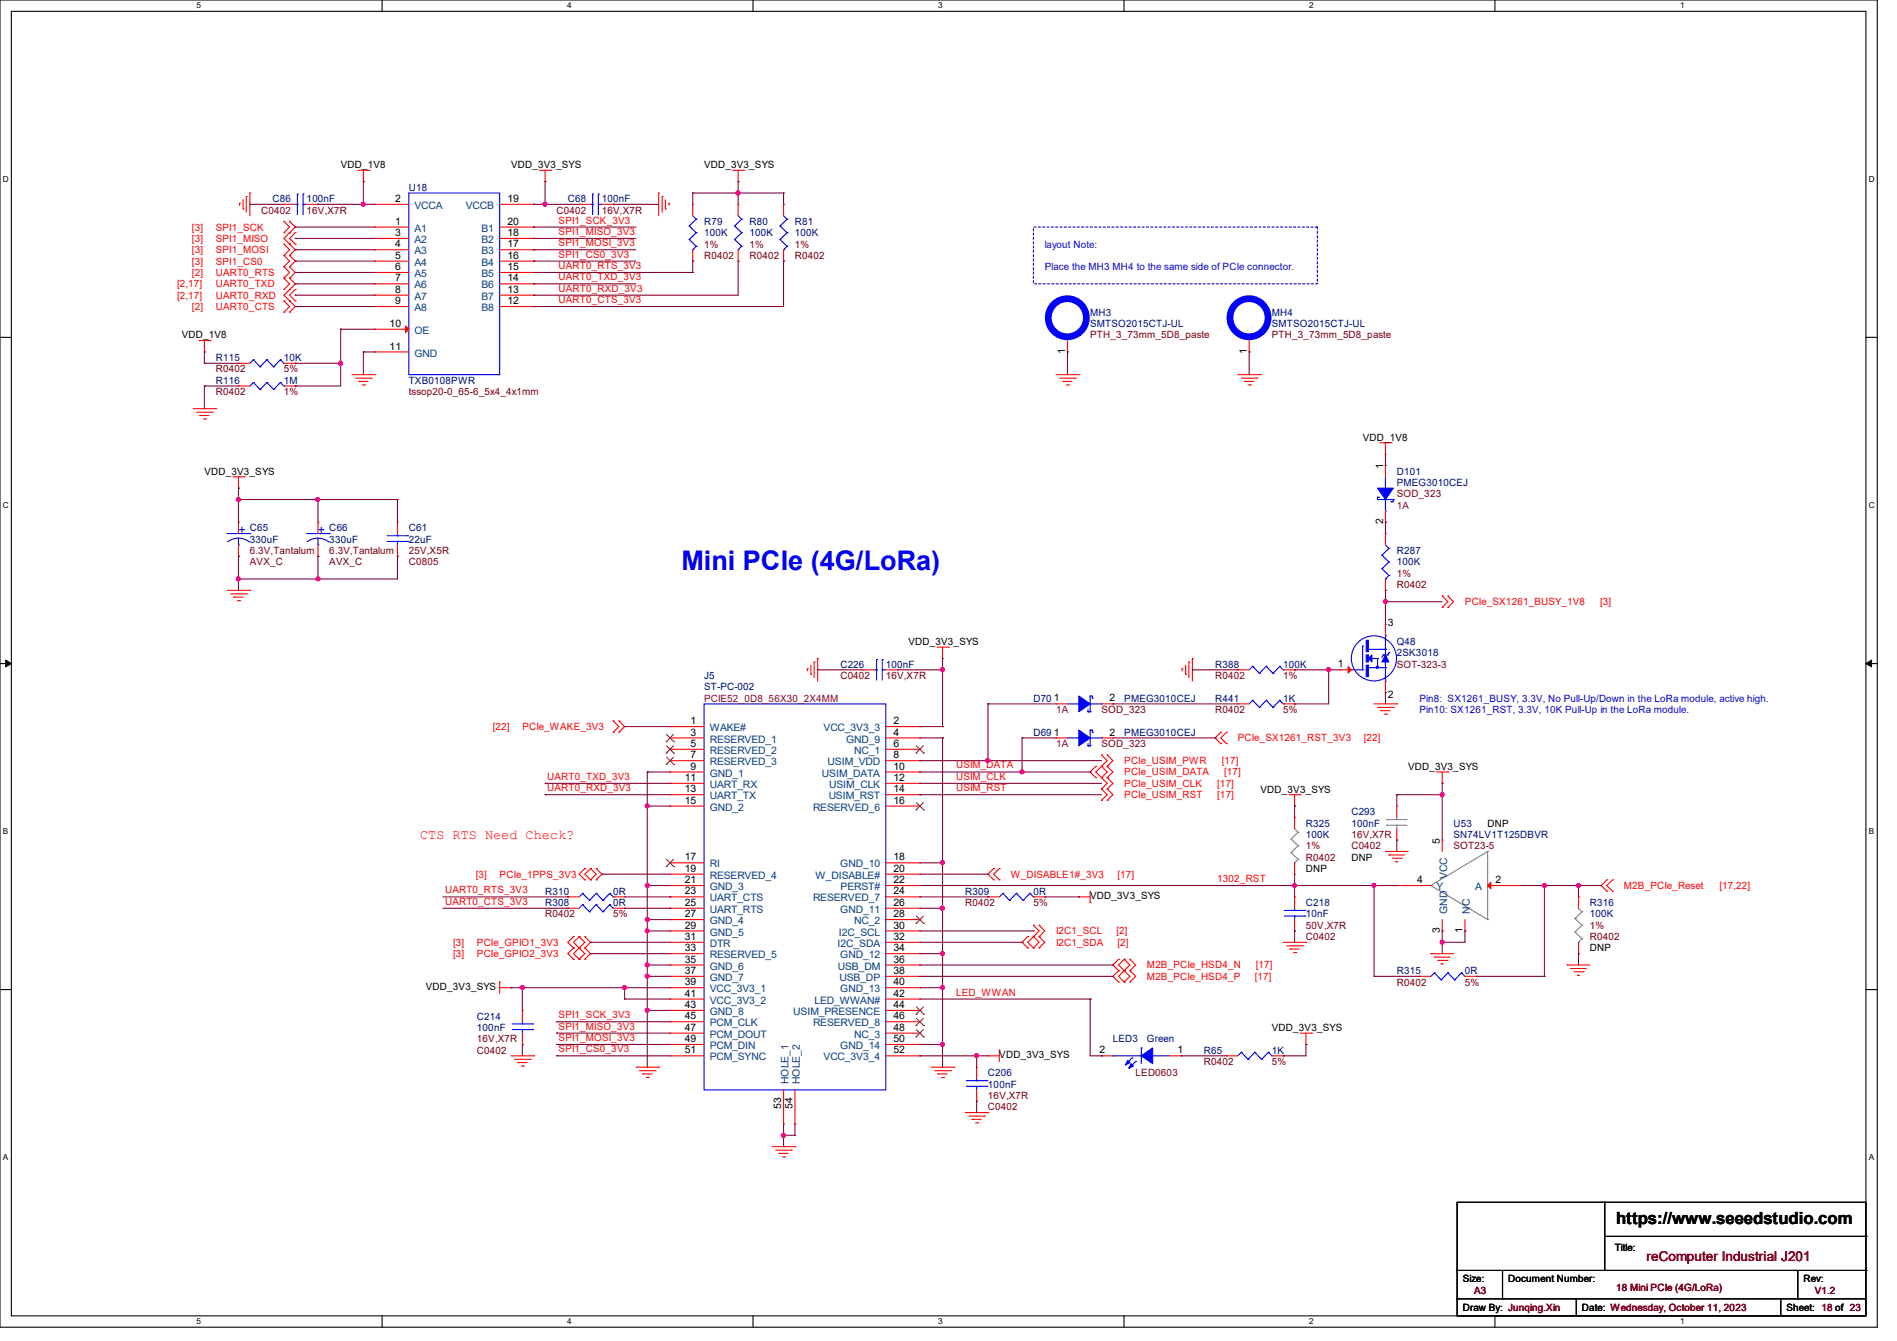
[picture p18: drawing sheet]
<svg xmlns="http://www.w3.org/2000/svg" width="297mm" height="210mm" viewBox="0 0 297 210" stroke-linecap="round" stroke-linejoin="round" font-family="sans-serif">
<defs><g id="words">
<text font-size="4.2" fill="#00f" x="106.7" y="89.3">Mini PCIe (4G/LoRa)</text>
<text font-size="2.6" x="253" y="191.8">https://www.seeedstudio.com</text>
<text font-size="2.1" fill="#f00" x="65.8" y="131.4">CTS RTS Need Check?</text>
<text font-size="2.1" fill="#800000" x="257.8" y="197.5">reComputer Industrial J201</text>
<g font-size="1.9" fill="#00f">
<text x="37.3" y="83.6">+</text>
<text x="49.8" y="83.6">+</text>
</g>
<g font-size="1.6">
<text x="53.3" y="26.3">VDD_1V8</text>
<text x="80" y="26.3">VDD_3V3_SYS</text>
<text x="110.2" y="26.3">VDD_3V3_SYS</text>
<text x="61.9" y="35.2">1</text>
<text x="61.9" y="31.6">2</text>
<text x="79.5" y="35.2">20</text>
<text x="79.5" y="31.6">19</text>
<text x="61.9" y="37">3</text>
<text x="61.9" y="38.7">4</text>
<text x="61.9" y="40.5">5</text>
<text x="79.5" y="37">18</text>
<text x="79.5" y="38.7">17</text>
<text x="79.5" y="40.5">16</text>
<text x="61.9" y="45.8">8</text>
<text x="61.9" y="42.3">6</text>
<text x="61.9" y="47.6">9</text>
<text x="61.9" y="44.1">7</text>
<text x="79.5" y="42.3">15</text>
<text x="79.5" y="44.1">14</text>
<text x="79.5" y="45.8">13</text>
<text x="79.5" y="47.6">12</text>
<text x="28.4" y="53">VDD_1V8</text>
<text x="61" y="51.2">10</text>
<text x="61" y="54.7">11</text>
<text x="166.8" y="55.5" transform="rotate(-90 166.8 55.5)">1</text>
<text x="195.2" y="55.5" transform="rotate(-90 195.2 55.5)">1</text>
<text x="213.4" y="69">VDD_1V8</text>
<text x="32" y="74.3">VDD_3V3_SYS</text>
<text x="216.5" y="73.4" transform="rotate(-90 216.5 73.4)">1</text>
<text x="216.5" y="82.1" transform="rotate(-90 216.5 82.1)">2</text>
<text x="142.2" y="101">VDD_3V3_SYS</text>
<text x="217.3" y="98">3</text>
<text x="209.5" y="104.5">1</text>
<text x="108.1" y="113.4">1</text>
<text x="139.9" y="113.4">2</text>
<text x="165" y="109.9">1</text>
<text x="173.7" y="109.9">2</text>
<text x="217.3" y="109.3">2</text>
<text x="108.1" y="115.2">3</text>
<text x="108.1" y="117">5</text>
<text x="108.1" y="118.7">7</text>
<text x="139.9" y="115.2">4</text>
<text x="139.9" y="117">6</text>
<text x="139.9" y="118.7">8</text>
<text x="165" y="115.2">1</text>
<text x="173.7" y="115.2">2</text>
<text x="107.2" y="122.3">11</text>
<text x="107.2" y="124.1">13</text>
<text x="107.2" y="125.9">15</text>
<text x="108.1" y="120.5">9</text>
<text x="139.9" y="120.5">10</text>
<text x="139.9" y="122.3">12</text>
<text x="139.9" y="124.1">14</text>
<text x="139.9" y="125.9">16</text>
<text x="197.4" y="124.1">VDD_3V3_SYS</text>
<text x="220.5" y="120.6">VDD_3V3_SYS</text>
<text x="232.9" y="129.5">DNP</text>
<text x="107.2" y="134.7">17</text>
<text x="107.2" y="136.5">19</text>
<text x="139.9" y="134.7">18</text>
<text x="139.9" y="136.5">20</text>
<text x="204.5" y="136.6">DNP</text>
<text x="211.6" y="134.8">DNP</text>
<text x="225.4" y="132.1" transform="rotate(-90 225.4 132.1)">5</text>
<text x="107.2" y="138.3">21</text>
<text x="107.2" y="140.1">23</text>
<text x="107.2" y="141.9">25</text>
<text x="107.2" y="143.6">27</text>
<text x="139.9" y="138.3">22</text>
<text x="139.9" y="140.1">24</text>
<text x="139.9" y="141.9">26</text>
<text x="139.9" y="143.6">28</text>
<text x="170.7" y="140.8">VDD_3V3_SYS</text>
<text x="221.9" y="138.3">4</text>
<text x="234.1" y="138.3">2</text>
<text x="107.2" y="145.4">29</text>
<text x="107.2" y="147.2">31</text>
<text x="107.2" y="149">33</text>
<text x="139.9" y="145.4">30</text>
<text x="139.9" y="147.2">32</text>
<text x="139.9" y="149">34</text>
<text x="225.4" y="146.1" transform="rotate(-90 225.4 146.1)">3</text>
<text x="229" y="146.1" transform="rotate(-90 229 146.1)">1</text>
<text x="248.9" y="149">DNP</text>
<text x="66.7" y="155.1">VDD_3V3_SYS</text>
<text x="107.2" y="150.8">35</text>
<text x="107.2" y="152.5">37</text>
<text x="107.2" y="154.3">39</text>
<text x="139.9" y="150.8">36</text>
<text x="139.9" y="152.5">38</text>
<text x="139.9" y="154.3">40</text>
<text x="107.2" y="156.1">41</text>
<text x="107.2" y="157.9">43</text>
<text x="107.2" y="159.6">45</text>
<text x="107.2" y="161.4">47</text>
<text x="139.9" y="156.1">42</text>
<text x="139.9" y="157.9">44</text>
<text x="139.9" y="159.6">46</text>
<text x="139.9" y="161.4">48</text>
<text x="199.1" y="161.5">VDD_3V3_SYS</text>
<text x="107.2" y="163.2">49</text>
<text x="107.2" y="165">51</text>
<text x="139.9" y="163.2">50</text>
<text x="139.9" y="165">52</text>
<text x="156.5" y="165.7">VDD_3V3_SYS</text>
<text x="172.1" y="165">2</text>
<text x="184.4" y="165">1</text>
<text x="122.3" y="173.7" transform="rotate(-90 122.3 173.7)">53</text>
<text x="124.1" y="173.7" transform="rotate(-90 124.1 173.7)">54</text>
<text x="252.8" y="196">Title:</text>
<text x="229" y="200.7">Size:</text>
<text x="236.1" y="200.7">Document Number:</text>
<text x="282.4" y="200.7">Rev:</text>
<text x="229" y="205.4">Draw By: Junqing.Xin</text>
<text x="247.7" y="205.4">Date: Wednesday, October 11, 2023</text>
<text x="279.7" y="205.4">Sheet: 18 of 23</text>
</g>
<g font-size="1.6" fill="#000080">
<text x="64" y="29.9">U18</text>
<text x="42.7" y="31.7">C86</text>
<text x="48" y="31.7">100nF</text>
<text x="88.9" y="31.7">C68</text>
<text x="94.2" y="31.7">100nF</text>
<text x="110.2" y="35.2">R79</text>
<text x="117.3" y="35.2">R80</text>
<text x="124.5" y="35.2">R81</text>
<text x="110.2" y="37">100K</text>
<text x="117.3" y="37">100K</text>
<text x="124.5" y="37">100K</text>
<text x="170.7" y="49.4">MH3</text>
<text x="170.7" y="51.2">SMTSO2015CTJ-UL</text>
<text x="199.1" y="49.4">MH4</text>
<text x="199.1" y="51.2">SMTSO2015CTJ-UL</text>
<text x="33.8" y="56.6">R115</text>
<text x="44.4" y="56.6">10K</text>
<text x="33.8" y="60.1">R116</text>
<text x="44.4" y="60.1">1M</text>
<text x="64" y="60.1">TXB0108PWR</text>
<text x="218.7" y="74.3">D101</text>
<text x="218.7" y="76.1">PMEG3010CEJ</text>
<text x="39.1" y="83.2">C65</text>
<text x="51.6" y="83.2">C66</text>
<text x="64" y="83.2">C61</text>
<text x="39.1" y="85">330uF</text>
<text x="51.6" y="85">330uF</text>
<text x="64" y="85">22uF</text>
<text x="218.7" y="86.8">R287</text>
<text x="218.7" y="88.6">100K</text>
<text x="218.7" y="101">Q48</text>
<text x="110.2" y="106.3">J5</text>
<text x="131.6" y="104.6">C226</text>
<text x="138.7" y="104.6">100nF</text>
<text x="190.2" y="104.6">R388</text>
<text x="200.9" y="104.6">100K</text>
<text x="218.7" y="102.8">2SK3018</text>
<text x="110.2" y="108.1">ST-PC-002</text>
<text x="161.8" y="109.9">D70</text>
<text x="176" y="109.9">PMEG3010CEJ</text>
<text x="190.2" y="109.9">R441</text>
<text x="200.9" y="109.9">1K</text>
<text x="161.8" y="115.2">D69</text>
<text x="176" y="115.2">PMEG3010CEJ</text>
<text x="204.5" y="129.5">R325</text>
<text x="204.5" y="131.2">100K</text>
<text x="211.6" y="127.7">C293</text>
<text x="211.6" y="129.5">100nF</text>
<text x="227.6" y="129.5">U53</text>
<text x="227.6" y="131.2">SN74LV1T125DBVR</text>
<text x="85.3" y="140.1">R310</text>
<text x="85.3" y="141.9">R308</text>
<text x="96" y="140.1">0R</text>
<text x="96" y="141.9">0R</text>
<text x="151.1" y="140.1">R309</text>
<text x="161.8" y="140.1">0R</text>
<text x="204.5" y="141.9">C218</text>
<text x="204.5" y="143.7">10nF</text>
<text x="248.9" y="141.9">R316</text>
<text x="248.9" y="143.7">100K</text>
<text x="218.7" y="152.6">R315</text>
<text x="229.4" y="152.6">0R</text>
<text x="74.7" y="159.7">C214</text>
<text x="74.7" y="161.5">100nF</text>
<text x="174.2" y="163.2">LED3</text>
<text x="179.6" y="163.2">Green</text>
<text x="188.5" y="165">R65</text>
<text x="199.1" y="165">1K</text>
<text x="154.7" y="168.6">C206</text>
<text x="154.7" y="170.3">100nF</text>
</g>
<g font-size="1.6" fill="#800000">
<text x="40.9" y="33.4">C0402</text>
<text x="48" y="33.4">16V,X7R</text>
<text x="87.1" y="33.4">C0402</text>
<text x="94.2" y="33.4">16V,X7R</text>
<text x="110.2" y="38.8">1%</text>
<text x="110.2" y="40.6">R0402</text>
<text x="117.3" y="38.8">1%</text>
<text x="117.3" y="40.6">R0402</text>
<text x="124.5" y="38.8">1%</text>
<text x="124.5" y="40.6">R0402</text>
<text x="170.7" y="53">PTH_3_73mm_5D8_paste</text>
<text x="199.1" y="53">PTH_3_73mm_5D8_paste</text>
<text x="33.8" y="58.3">R0402</text>
<text x="44.4" y="58.3">5%</text>
<text x="33.8" y="61.9">R0402</text>
<text x="44.4" y="61.9">1%</text>
<text x="64" y="61.9">tssop20-0_65-6_5x4_4x1mm</text>
<text x="218.7" y="77.9">SOD_323</text>
<text x="39.1" y="88.6">AVX_C</text>
<text x="39.1" y="86.8">6.3V,Tantalum</text>
<text x="51.6" y="88.6">AVX_C</text>
<text x="51.6" y="86.8">6.3V,Tantalum</text>
<text x="64" y="88.6">C0805</text>
<text x="64" y="86.8">25V,X5R</text>
<text x="218.7" y="90.3">1%</text>
<text x="218.7" y="92.1">R0402</text>
<text x="131.6" y="106.3">C0402</text>
<text x="138.7" y="106.3">16V,X7R</text>
<text x="190.2" y="106.3">R0402</text>
<text x="200.9" y="106.3">1%</text>
<text x="218.7" y="104.6">SOT-323-3</text>
<text x="172.5" y="111.7">SOD_323</text>
<text x="190.2" y="111.7">R0402</text>
<text x="200.9" y="111.7">5%</text>
<text x="172.5" y="117">SOD_323</text>
<text x="211.6" y="131.2">16V,X7R</text>
<text x="204.5" y="133">1%</text>
<text x="204.5" y="134.8">R0402</text>
<text x="211.6" y="133">C0402</text>
<text x="227.6" y="133">SOT23-5</text>
<text x="85.3" y="143.7">R0402</text>
<text x="96" y="143.7">5%</text>
<text x="151.1" y="141.9">R0402</text>
<text x="161.8" y="141.9">5%</text>
<text x="204.5" y="147.2">C0402</text>
<text x="204.5" y="145.5">50V,X7R</text>
<text x="248.9" y="145.5">1%</text>
<text x="248.9" y="147.2">R0402</text>
<text x="218.7" y="154.3">R0402</text>
<text x="229.4" y="154.3">5%</text>
<text x="74.7" y="165">C0402</text>
<text x="74.7" y="163.2">16V,X7R</text>
<text x="188.5" y="166.8">R0402</text>
<text x="199.1" y="166.8">5%</text>
<text x="154.7" y="173.9">C0402</text>
<text x="154.7" y="172.1">16V,X7R</text>
<text x="177.8" y="168.6">LED0603</text>
<text x="230.8" y="202.7">A3</text>
<text x="253" y="202.2">18 Mini PCIe (4G/LoRa)</text>
<text x="284.1" y="202.7">V1.2</text>
</g>
<g font-size="1.6" fill="#004080">
<text x="64.9" y="32.7">VCCA</text>
<text x="72.9" y="32.7">VCCB</text>
<text x="64.9" y="36.3">A1</text>
<text x="64.9" y="38.1">A2</text>
<text x="64.9" y="39.8">A3</text>
<text x="64.9" y="41.6">A4</text>
<text x="75.4" y="36.3">B1</text>
<text x="75.4" y="38.1">B2</text>
<text x="75.4" y="39.8">B3</text>
<text x="75.4" y="41.6">B4</text>
<text x="64.9" y="46.9">A7</text>
<text x="64.9" y="43.4">A5</text>
<text x="64.9" y="45.2">A6</text>
<text x="75.4" y="43.4">B5</text>
<text x="75.4" y="45.2">B6</text>
<text x="75.4" y="46.9">B7</text>
<text x="64.9" y="52.3">OE</text>
<text x="64.9" y="48.7">A8</text>
<text x="75.4" y="48.7">B8</text>
<text x="64.9" y="55.8">GND</text>
<text x="111.1" y="114.5">WAKE#</text>
<text x="111.1" y="116.3">RESERVED_1</text>
<text x="111.1" y="118.1">RESERVED_2</text>
<text x="111.1" y="119.8">RESERVED_3</text>
<text x="128.9" y="114.5">VCC_3V3_3</text>
<text x="129.6" y="119.8">USIM_VDD</text>
<text x="132.5" y="116.3">GND_9</text>
<text x="133.7" y="118.1">NC_1</text>
<text x="111.1" y="121.6">GND_1</text>
<text x="111.1" y="123.4">UART_RX</text>
<text x="111.1" y="125.2">UART_TX</text>
<text x="128.7" y="121.6">USIM_DATA</text>
<text x="129.7" y="125.2">USIM_RST</text>
<text x="129.8" y="123.4">USIM_CLK</text>
<text x="111.1" y="127">GND_2</text>
<text x="127.3" y="127">RESERVED_6</text>
<text x="111.1" y="135.8">RI</text>
<text x="111.1" y="137.6">RESERVED_4</text>
<text x="127.7" y="137.6">W_DISABLE#</text>
<text x="131.6" y="135.8">GND_10</text>
<text x="226.6" y="137.7" transform="rotate(-90 226.6 137.7)">VCC</text>
<text x="111.1" y="139.4">GND_3</text>
<text x="111.1" y="141.2">UART_CTS</text>
<text x="111.1" y="143">UART_RTS</text>
<text x="127.3" y="141.2">RESERVED_7</text>
<text x="131.6" y="143">GND_11</text>
<text x="131.6" y="139.4">PERST#</text>
<text x="224.9" y="139.4">Y</text>
<text x="226.6" y="143.1" transform="rotate(-90 226.6 143.1)">GND</text>
<text x="230.1" y="143.1" transform="rotate(-90 230.1 143.1)">NC</text>
<text x="231" y="139.4">A</text>
<text x="111.1" y="144.7">GND_4</text>
<text x="111.1" y="146.5">GND_5</text>
<text x="111.1" y="148.3">DTR</text>
<text x="131.1" y="148.3">I2C_SDA</text>
<text x="131.3" y="146.5">I2C_SCL</text>
<text x="133.7" y="144.7">NC_2</text>
<text x="111.1" y="150.1">RESERVED_5</text>
<text x="111.1" y="151.9">GND_6</text>
<text x="111.1" y="153.6">GND_7</text>
<text x="111.1" y="155.4">VCC_3V3_1</text>
<text x="131.2" y="151.9">USB_DM</text>
<text x="131.4" y="153.6">USB_DP</text>
<text x="131.6" y="150.1">GND_12</text>
<text x="131.6" y="155.4">GND_13</text>
<text x="111.1" y="157.2">VCC_3V3_2</text>
<text x="111.1" y="159">GND_8</text>
<text x="111.1" y="160.7">PCM_CLK</text>
<text x="124.2" y="159">USIM_PRESENCE</text>
<text x="127.3" y="160.7">RESERVED_8</text>
<text x="127.5" y="157.2">LED_WWAN#</text>
<text x="111.1" y="162.5">PCM_DOUT</text>
<text x="111.1" y="164.3">PCM_DIN</text>
<text x="111.1" y="166.1">PCM_SYNC</text>
<text x="128.9" y="166.1">VCC_3V3_4</text>
<text x="131.6" y="164.3">GND_14</text>
<text x="133.7" y="162.5">NC_3</text>
<text x="123.4" y="169.8" transform="rotate(-90 123.4 169.8)">HOLE_1</text>
<text x="125.2" y="169.8" transform="rotate(-90 125.2 169.8)">HOLE_2</text>
</g>
<g font-size="1.6" fill="#f00">
<text x="87.5" y="35">SPI1_SCK_3V3</text>
<text x="30.1" y="36.1">[3]</text>
<text x="30.1" y="37.9">[3]</text>
<text x="30.1" y="39.7">[3]</text>
<text x="30.1" y="41.4">[3]</text>
<text x="33.8" y="36.1">SPI1_SCK</text>
<text x="33.8" y="37.9">SPI1_MISO</text>
<text x="33.8" y="39.7">SPI1_MOSI</text>
<text x="33.8" y="41.4">SPI1_CS0</text>
<text x="87.5" y="36.8">SPI1_MISO_3V3</text>
<text x="87.5" y="38.6">SPI1_MOSI_3V3</text>
<text x="87.5" y="40.3">SPI1_CS0_3V3</text>
<text x="27.7" y="45">[2,17]</text>
<text x="27.7" y="46.8">[2,17]</text>
<text x="30.1" y="43.2">[2]</text>
<text x="33.8" y="45">UART0_TXD</text>
<text x="33.8" y="46.8">UART0_RXD</text>
<text x="33.8" y="43.2">UART0_RTS</text>
<text x="87.5" y="42.1">UART0_RTS_3V3</text>
<text x="87.5" y="43.9">UART0_TXD_3V3</text>
<text x="87.5" y="45.7">UART0_RXD_3V3</text>
<text x="87.5" y="47.5">UART0_CTS_3V3</text>
<text x="30.1" y="48.6">[2]</text>
<text x="33.8" y="48.6">UART0_CTS</text>
<text x="229.4" y="94.8">PCIe_SX1261_BUSY_1V8</text>
<text x="250.5" y="94.8">[3]</text>
<text x="77.2" y="114.3">[22]</text>
<text x="81.8" y="114.3">PCIe_WAKE_3V3</text>
<text x="176" y="119.7">PCIe_USIM_PWR</text>
<text x="191.3" y="119.7">[17]</text>
<text x="193.8" y="116.1">PCIe_SX1261_RST_3V3</text>
<text x="213.5" y="116.1">[22]</text>
<text x="85.7" y="122.1">UART0_TXD_3V3</text>
<text x="85.7" y="123.9">UART0_RXD_3V3</text>
<text x="149.7" y="120.4">USIM_DATA</text>
<text x="149.7" y="122.1">USIM_CLK</text>
<text x="149.7" y="123.9">USIM_RST</text>
<text x="176" y="123.2">PCIe_USIM_CLK</text>
<text x="176" y="121.5">PCIe_USIM_DATA</text>
<text x="176" y="125">PCIe_USIM_RST</text>
<text x="190.6" y="123.2">[17]</text>
<text x="190.6" y="125">[17]</text>
<text x="191.7" y="121.5">[17]</text>
<text x="74.5" y="137.5">[3]</text>
<text x="78.2" y="137.5">PCIe_1PPS_3V3</text>
<text x="158.2" y="137.5">W_DISABLE1#_3V3</text>
<text x="175" y="137.5">[17]</text>
<text x="69.7" y="141.7">UART0_CTS_3V3</text>
<text x="69.7" y="139.9">UART0_RTS_3V3</text>
<text x="190.6" y="138.1">1302_RST</text>
<text x="254.3" y="139.2">M2B_PCIe_Reset</text>
<text x="269.2" y="139.2">[17,22]</text>
<text x="71" y="148.1">[3]</text>
<text x="71" y="149.9">[3]</text>
<text x="74.7" y="148.1">PCIe_GPIO1_3V3</text>
<text x="74.7" y="149.9">PCIe_GPIO2_3V3</text>
<text x="165.4" y="146.3">I2C1_SCL</text>
<text x="165.4" y="148.1">I2C1_SDA</text>
<text x="174.8" y="146.3">[2]</text>
<text x="175" y="148.1">[2]</text>
<text x="149.7" y="155.9">LED_WWAN</text>
<text x="179.6" y="151.7">M2B_PCIe_HSD4_N</text>
<text x="179.6" y="153.5">M2B_PCIe_HSD4_P</text>
<text x="196.5" y="153.5">[17]</text>
<text x="196.6" y="151.7">[17]</text>
<text x="87.5" y="159.5">SPI1_SCK_3V3</text>
<text x="87.5" y="161.2">SPI1_MISO_3V3</text>
<text x="87.5" y="163">SPI1_MOSI_3V3</text>
<text x="87.5" y="164.8">SPI1_CS0_3V3</text>
</g>
<g font-size="1.6" fill="#00f">
<text x="163.6" y="38.8">layout Note:</text>
<text x="163.6" y="42.3">Place the MH3 MH4 to the same side of PCIe connector.</text>
<text x="222.2" y="111.7">Pin10: SX1261_RST, 3.3V, 10K Pull-Up in the LoRa module.</text>
<text x="222.2" y="109.9">Pin8: SX1261_BUSY, 3.3V, No Pull-Up/Down in the LoRa module, active high.</text>
</g>
<g font-size="1.6" fill="#800040">
<text x="218.7" y="79.7">1A</text>
<text x="110.2" y="109.9">PCIE52_0D8_56X30_2X4MM</text>
<text x="165.4" y="111.7">1A</text>
<text x="165.4" y="117">1A</text>
</g>
<g font-size="1.3">
<text x="30.8" y="1.3">5</text>
<text x="88.8" y="1.3">4</text>
<text x="146.9" y="1.3">3</text>
<text x="205" y="1.3">2</text>
<text x="263.1" y="1.3">1</text>
<text x=".5" y="28.4">D</text>
<text x="292.6" y="28.4">D</text>
<text x=".5" y="79.5">C</text>
<text x="292.6" y="79.5">C</text>
<text x=".5" y="130.6">B</text>
<text x="292.6" y="130.6">B</text>
<text x=".5" y="181.7">A</text>
<text x="292.6" y="181.7">A</text>
<text x="30.8" y="207.4">5</text>
<text x="88.8" y="207.4">4</text>
<text x="146.9" y="207.4">3</text>
<text x="205" y="207.4">2</text>
<text x="263.1" y="207.4">1</text>
</g>
</g></defs>
<path d="M0 0h293.9v207.9h-293.9zM1.8 1.8h290.3v204.3h-290.3z" fill="none" stroke="#000" stroke-width=".17"/>
<g fill="#fff">
<path d="M30.8 .2h.7v1.4h-.7z"/>
<path d="M30.8 206.2h.7v1.4h-.7z"/>
</g>
<path d="M59.8 0v1.8M59.8 206.1v1.8" fill="none" stroke="#000" stroke-width=".17"/>
<g fill="#fff">
<path d="M88.8 .2h.7v1.4h-.7z"/>
<path d="M88.8 206.2h.7v1.4h-.7z"/>
</g>
<path d="M117.9 0v1.8M117.9 206.1v1.8" fill="none" stroke="#000" stroke-width=".17"/>
<g fill="#fff">
<path d="M146.9 .2h.7v1.4h-.7z"/>
<path d="M146.9 206.2h.7v1.4h-.7z"/>
</g>
<path d="M176 0v1.8M176 206.1v1.8" fill="none" stroke="#000" stroke-width=".17"/>
<g fill="#fff">
<path d="M205 .2h.7v1.4h-.7z"/>
<path d="M205 206.2h.7v1.4h-.7z"/>
</g>
<path d="M234.1 0v1.8M234.1 206.1v1.8" fill="none" stroke="#000" stroke-width=".17"/>
<g fill="#fff">
<path d="M263.1 .2h.6v1.4h-.6z"/>
<path d="M263.1 206.2h.6v1.4h-.6z"/>
<path d="M.5 27.3h.9v1.4h-.9z"/>
<path d="M292.6 27.3h.9v1.4h-.9z"/>
<path d="M.5 78.4h.9v1.4h-.9z"/>
<path d="M292.6 78.4h.9v1.4h-.9z"/>
</g>
<path d="M0 52.8h1.8M292.1 52.8h1.8" fill="none" stroke="#000" stroke-width=".17"/>
<g fill="#fff">
<path d="M.5 129.5h.8v1.4h-.8z"/>
<path d="M292.6 129.5h.8v1.4h-.8z"/>
</g>
<path d="M0 103.9h1.8M292.1 103.9h1.8" fill="none" stroke="#000" stroke-width=".17"/>
<path d="M.9 103.4l.9 .5-.9 .5zM292.1 103.9l.9-.5v1z" fill="#000" stroke="#000" stroke-width=".16"/>
<g fill="#fff">
<path d="M.5 180.5h.8v1.4h-.8z"/>
<path d="M292.6 180.5h.8v1.4h-.8z"/>
</g>
<g fill="none" stroke="#000" stroke-width=".17">
<path d="M0 155h1.8M292.1 155h1.8M228.1 188.3h64v17.8h-64zM228.1 199h64M235.2 199v4.4M251.2 188.3h.1M251.2 188.3v10.7M251.2 193.6h40.9M281.5 199v4.4M292.1 199h.1M292.1 193.6h.1M228.1 203.4h.1"/>
<path d="M228.1 203.4h64M235.2 203.4h.1M246.8 206.1h.1M246.8 203.4v2.7M278.8 206.1h.1M278.8 203.4v2.7M281.5 203.4h.1"/>
</g>
<path d="M161.8 35.6h44.4v8.8h-44.4z" fill="none" stroke="#00f" stroke-width=".17" stroke-dasharray=".3 .3"/>
<g fill="none" stroke="#f00" stroke-width=".17">
<path d="M37.5 31.8h.1M37.5 31.8v.4M38.1 32.7h.1M38.1 31.3v1.4M38.6 30.8h.1M38.6 30.8v2.4M39.1 30.2h.1M39.1 30.2v3.6M44.4 36.4h.1M44.4 34.7h.1M44.4 38.2h.1M44.4 32h.1"/>
<path d="M44.4 34.7l.9 .9-.9 .8M44.4 38.2l.9 .9-.9 .9M44.4 32h1.8M45.3 34.7h.1M45.3 36.4h.1M45.3 38.2h.1M45.3 34.7l.9 .9-1.8 1.7 1.8 1.8-.9 .9M46.2 36.4h.1M46.2 38.2h.1M46.2 36.4l-.9 .9 .9 .9M48 32h1.8M49.8 32h.1"/>
<path d="M56 26.7h1.8M56.9 28.4h.1M56.9 26.7v1.7M57.8 26.7h.1M58.7 35.6h.1M58.7 37.3h.1M58.7 39.1h.1M58.7 32h.1M58.7 32h5.3M58.7 35.6h5.3M58.7 37.3h5.3M58.7 39.1h5.3"/>
<path d="M78.2 32h5.4M78.2 35.6h5.4M78.2 37.3h5.4M78.2 39.1h5.4M83.6 35.6h.1M83.6 37.3h.1M83.6 32h.1M83.6 39.1h.1M84.5 26.7h1.7M85.3 28.4h.1M85.3 26.7v1.7M86.2 26.7h.1"/>
<path d="M90.7 32h.1M90.7 32h1.8M94.2 32h1.8M96 32h.1M103.1 30.2h.1M103.1 30.2v3.6M103.7 30.8h.1M103.7 30.8v2.4M104.2 32.7h.1M104.2 31.3v1.4M104.7 31.8h.1M104.7 31.8v.4"/>
<path d="M108.5 32h.1M108.5 32v1.8M108.5 39.1v1.8M114.7 26.7h1.8M115.6 28.4h.1M115.6 32h.1M115.6 26.7v1.7M115.6 32v1.8M115.6 39.1v1.8M116.5 26.7h.1M122.7 32h.1M122.7 32v1.8"/>
<path d="M122.7 39.1v1.8M31.1 53.3h1.8M32 55.1h.1M32 53.3v1.8M32.9 53.3h.1M37.3 56.9h.1M37.3 56.9h1.8M44.4 40h.1M44.4 41.8h.1M44.4 45.3h.1M44.4 43.6h.1M44.4 48.9h.1"/>
<path d="M44.4 47.1h.1M44.4 40l.9 .9-.9 .9M44.4 43.6l.9 .8-.9 .9M44.4 47.1l.9 .9-.9 .9M44.4 41.8l.9 .9-.9 .9M44.4 56.9h1.8M45.3 40h.1M45.3 41.8h.1M45.3 43.6h.1M45.3 45.3h.1M45.3 47.1h.1M45.3 48.9h.1"/>
<path d="M45.3 40l.9 .9-.9 .9M45.3 43.6l.9 .8-1.8 1.8 1.8 1.8-.9 .9M45.3 41.8l.9 .9-.9 .9M46.2 45.3h.1M46.2 47.1h.1M46.2 56.9h.1M46.2 45.3l-.9 .9 .9 .9M55.1 58.7h3.6M55.7 59.2h2.4M56.2 59.7h.1M56.2 59.7h1.4M58.1 59.2h.1"/>
<path d="M58.7 58.7h.1M58.7 51.6h.1M58.7 46.2h.1M58.7 40.9h.1M58.7 42.7h.1M58.7 48h.1M58.7 55.1h.1M58.7 44.4h.1M58.7 51.6h5.3M58.7 46.2h5.3M58.7 40.9h5.3M58.7 42.7h5.3"/>
<path d="M58.7 48h5.3M58.7 55.1h5.3M58.7 44.4h5.3M78.2 46.2h5.4M78.2 40.9h5.4M78.2 42.7h5.4M78.2 48h5.4M78.2 44.4h5.4M83.6 40.9h.1M83.6 42.7h.1M83.6 44.4h.1M83.6 46.2h.1"/>
<path d="M83.6 48h.1M108.5 40.9h.1M115.6 40.9h.1M122.7 40.9h.1M165.4 58.7h3.5M165.9 59.2h2.5M166.4 59.7h.1M166.4 59.7h1.5M167.1 55.1h.1M167.1 53.3v1.8M168.4 59.2h.1M168.9 58.7h.1"/>
<path d="M193.8 58.7h3.6M194.4 59.2h2.4M194.9 59.7h.1M194.9 59.7h1.4M195.6 55.1h.1M195.6 53.3v1.8M196.8 59.2h.1M197.4 58.7h.1M30.2 64h3.6M30.8 64.6h2.4M31.3 65.1h.1M31.3 65.1h1.4"/>
<path d="M31.8 65.6h.4M32.2 65.6h.1M33.2 64.6h.1M33.8 64h.1M36.4 74.7h1.8M37.3 76.5h.1M37.3 60.5h.1M37.3 74.7v1.8M37.3 60.5h1.8M38.2 74.7h.1M44.4 60.5h1.8M46.2 60.5h.1"/>
<path d="M56.7 60.3h.4M57.1 60.3h.1M167 60.3h.3M167.3 60.3h.1M195.4 60.3h.3M195.7 60.3h.1M216 69.3h1.8M216.9 71.1h.1M216.9 72.9h.1M216.9 69.3v1.8M216.9 72.9v1.8M217.8 69.3h.1"/>
<path d="M35.6 92.5h3.5M36.1 93h2.5M36.6 93.5h.1M36.6 93.5h1.5M37.2 94.1h.3M37.3 81.8h.1M37.3 87.1h.1M37.3 81.8v1.8M37.3 85.3v1.8M37.5 94.1h.1M38.6 93h.1M39.1 92.5h.1"/>
<path d="M49.8 81.8h.1M49.8 87.1h.1M49.8 81.8v1.8M49.8 85.3v1.8M62.2 81.8h.1M62.2 87.1h.1M62.2 81.8v1.8M62.2 85.3v1.8M216.9 83.6h.1M216.9 92.5h.1M216.9 97.8h.1M216.9 81.8h.1"/>
<path d="M216.9 80v1.8M216.9 83.6v1.7M216.9 90.7v1.8M216.9 97.8v1.8M225.8 93.3h.1M225.8 95.1h.1M225.8 93.3l.9 .9-.9 .9M226.7 93.3h.1M226.7 95.1h.1M226.7 93.3l.9 .9-.9 .9M96 114.7h.1M96 112.9h.1"/>
<path d="M96 112.9l.9 .9-.9 .9M96.9 112.9h.1M96.9 114.7h.1M96.9 112.9l.9 .9-.9 .9M104.9 113.8h.1M104.9 115.6h.1M104.9 117.3h.1M104.9 119.1h.1M104.9 113.8h5.3M104.9 115.6h5.3M104.9 117.3h5.3M104.9 119.1h5.3"/>
<path d="M126.4 104.7h.1M126.4 104.7v.4M127 105.6h.1M127 104.2v1.4M127.5 103.7h.1M127.5 103.7v2.4M128 103.1h.1M128 103.1v3.6M135.1 104.9h.1M135.1 104.9h1.8M138.7 113.8h5.3M138.7 115.6h5.3"/>
<path d="M138.7 117.3h5.3M138.7 119.1h5.3M138.7 104.9h1.8M140.5 104.9h.1M144 113.8h.1M144 115.6h.1M144 117.3h.1M144 119.1h.1M146.7 101.3h1.8M147.6 103.1h.1M147.6 101.3v1.8M148.5 101.3h.1"/>
<path d="M165.4 115.6h.1M165.4 110.2h.1M165.4 110.2h1.7M165.4 115.6h1.7M172.5 118.2h.1M172.5 110.2h1.7M172.5 118.2l.9 .9-1.8 1.8 1.8 1.8-.9 .9M172.5 115.6h1.7M173.4 118.2h.1M173.4 118.2l.8 .9-.8 .9M174.2 115.6h.1M174.2 110.2h.1"/>
<path d="M185.1 104.7h.1M185.1 104.7v.4M185.6 105.6h.1M185.6 104.2v1.4M186.1 103.7h.1M186.1 103.7v2.4M186.7 103.1h.1M186.7 103.1v3.6M191.1 114.7h.1M191.1 116.5h.1M191.1 114.7l-.9 .9 .9 .9M192 116.5h.1"/>
<path d="M192 114.7h.1M192 114.7l-.9 .9 .9 .9M193.8 110.2h.1M193.8 104.9h.1M193.8 110.2h1.8M193.8 104.9h1.8M200.9 110.2h1.8M200.9 104.9h1.8M202.7 110.2h.1M202.7 104.9h.1M209.8 104.9h.1M209.8 104.9h1.8"/>
<path d="M215.1 110.2h3.6M215.7 110.8h2.4M216.2 111.3h.1M216.2 111.3h1.4M216.7 111.8h.4M216.9 108.5h.1M216.9 106.7v1.8M217.1 111.8h.1M218.1 110.8h.1M218.7 110.2h.1M91.6 136h.1M91.6 137.8h.1"/>
<path d="M91.6 136l-.9 .9 .9 .9M92.5 137.8h.1M92.5 136h.1M92.5 136l-.9 .9 .9 .9M92.5 136l.8 .9-.8 .9M93.3 136h.1M93.3 137.8h.1M93.3 136l.9 .9-.9 .9M104.9 120.9h.1M104.9 122.7h.1M104.9 124.5h.1M104.9 126.2h.1"/>
<path d="M104.9 135.1h.1M104.9 136.9h.1M104.9 138.7h.1M104.9 120.9h5.3M104.9 124.5h5.3M104.9 122.7h5.3M104.9 126.2h5.3M104.9 135.1h5.3M104.9 136.9h5.3M104.9 138.7h5.3M138.7 120.9h5.3M138.7 124.5h5.3"/>
<path d="M138.7 122.7h5.3M138.7 126.2h5.3M138.7 135.1h5.3M138.7 136.9h5.3M138.7 138.7h5.3M144 120.9h.1M144 122.7h.1M144 124.5h.1M144 126.2h.1M144 135.1h.1M144 136.9h.1M144 138.7h.1"/>
<path d="M155.6 136h.1M155.6 137.8h.1M155.6 136l-.9 .9 .9 .9M156.5 137.8h.1M156.5 136h.1M156.5 136l-.9 .9 .9 .9M170.7 139.6v1.8M171.6 120h.1M171.6 121.8h.1M171.6 120l-.9 .9 .9 .9M172.5 121.8h.1M172.5 123.6h.1"/>
<path d="M172.5 120h.1M172.5 125.3h.1M172.5 120l.9 .9-.9 .9M172.5 123.6l.9 .9-.9 .8M173.4 121.8h.1M173.4 123.6h.1M173.4 120h.1M173.4 125.3h.1M173.4 121.8l.8 .9-.8 .9M173.4 120l.8 .9-.8 .9M173.4 123.6l.8 .9-.8 .8M201.8 124.5h1.8"/>
<path d="M202.7 126.2h.1M202.7 128h.1M202.7 136.9h.1M202.7 124.5v1.7M202.7 128v1.8M202.7 135.1v1.8M203.6 124.5h.1M216.9 133.3h.1M216.9 133.3h3.6M217.5 133.9h.1M217.5 133.9h2.4M218 134.4h1.4"/>
<path d="M218.5 135h.1M218.5 135h.4M218.7 126.2h.1M218.7 131.6h.1M218.7 138.7h.1M218.7 138.7h5.3M218.7 126.2v1.8M218.7 129.8v1.8M219.4 134.4h.1M224.9 120.9h1.8M225.8 122.7h.1M225.8 131.6h.1"/>
<path d="M225.8 120.9v1.8M225.8 131.6v1.7M226.7 120.9h.1M232.9 138.7h5.4M238.3 138.7h.1M251.6 137.8h.1M251.6 139.6h.1M251.6 137.8l-.9 .9 .9 .9M252.5 139.6h.1M252.5 137.8h.1M252.5 137.8l-.9 .9 .9 .9M78.2 153.8h.1"/>
<path d="M78.2 154.7h1.8M78.2 153.8v1.8M80 154.7h.1M81.8 158.2h.1M81.8 158.2v1.8M88.9 140.5h.1M88.9 142.2h.1M88.9 140.5h1.8M88.9 142.2h1.8M89.8 146.7h.1M89.8 148.5h.1M89.8 150.2h.1"/>
<path d="M89.8 146.7l-.9 .9 .9 .9M89.8 148.5l-.9 .9 .9 .8M90.7 148.5h.1M90.7 146.7h.1M90.7 150.2h.1M90.7 146.7l-.9 .9 1.8 1.8-.9 .8M90.7 146.7l.9 .9-1.8 1.8 .9 .8M91.6 146.7h.1M91.6 148.5h.1M91.6 150.2h.1M91.6 146.7l.9 .9-.9 .9M91.6 148.5l.9 .9-.9 .8"/>
<path d="M96 140.5h1.8M96 142.2h1.8M97.8 140.5h.1M97.8 142.2h.1M104.9 140.5h.1M104.9 142.2h.1M104.9 144h.1M104.9 145.8h.1M104.9 147.6h.1M104.9 149.4h.1M104.9 151.1h.1M104.9 152.9h.1"/>
<path d="M104.9 154.7h.1M104.9 156.5h.1M104.9 158.2h.1M104.9 154.7h5.3M104.9 147.6h5.3M104.9 140.5h5.3M104.9 149.4h5.3M104.9 151.1h5.3M104.9 142.2h5.3M104.9 144h5.3M104.9 145.8h5.3M104.9 152.9h5.3"/>
<path d="M104.9 156.5h5.3M104.9 158.2h5.3M138.7 154.7h5.3M138.7 147.6h5.3M138.7 140.5h5.3M138.7 149.4h5.3M138.7 151.1h5.3M138.7 142.2h5.3M138.7 144h5.3M138.7 145.8h5.3M138.7 152.9h5.3M138.7 156.5h5.3"/>
<path d="M138.7 158.2h5.3M144 140.5h.1M144 142.2h.1M144 144h.1M144 145.8h.1M144 147.6h.1M144 149.4h.1M144 151.1h.1M144 152.9h.1M144 154.7h.1M144 156.5h.1M144 158.2h.1"/>
<path d="M154.7 140.5h.1M154.7 140.5h1.8M160.9 146.7h.1M160.9 148.5h.1M160.9 146.7l-.9 .9 .9 .9M161.8 144.9h.1M161.8 146.7h.1M161.8 148.5h.1M161.8 140.5h1.8M161.8 144.9l.9 .9-1.8 1.8 .9 .9M161.8 146.7l.9 .9-.9 .9M162.7 144.9h.1"/>
<path d="M162.7 146.7h.1M162.7 148.5h.1M162.7 144.9l.9 .9-.9 .9M162.7 146.7l.9 .9-.9 .9M163.6 140.5h.1M168.9 140.5h.1M168.9 140.5h1.8M170.7 141.4h.1M175.1 150.2h.1M175.1 152h.1M175.1 153.8h.1M175.1 150.2l-.9 .9 .9 .9"/>
<path d="M175.1 152l-.9 .9 .9 .9M176 152h.1M176 150.2h.1M176 153.8h.1M176 150.2l.9 .9-1.8 1.8 .9 .9M176 150.2l-.9 .9 1.8 1.8-.9 .9M176.9 150.2h.1M176.9 152h.1M176.9 153.8h.1M176.9 150.2l.9 .9-.9 .9M176.9 152l.9 .9-.9 .9M200.9 147.6h3.6"/>
<path d="M201.5 148.1h2.4M202 148.6h.1M202 148.6h1.4M202.5 149.2h.4M202.7 140.5h.1M202.7 145.8h.1M202.7 140.5v1.7M202.7 144v1.8M202.9 149.2h.1M203.9 148.1h.1M204.5 147.6h.1M222.2 152.9h.1"/>
<path d="M222.2 152.9h1.8M224 149.4h.1M224 149.4h3.6M224.6 149.9h.1M224.6 149.9h2.4M225.1 150.4h1.4M225.6 151h.1M225.6 151h.4M225.8 145.8h.1M225.8 144v1.8M226.5 150.4h.1M229.4 145.8h.1"/>
<path d="M229.4 152.9h1.7M229.4 144v1.8M231.1 152.9h.1M245.4 151.1h.1M245.4 151.1h3.5M245.9 151.7h.1M245.9 151.7h2.5M246.4 152.2h1.5M247 152.7h.1M247 152.7h.3M247.1 140.5h.1M247.1 149.4h.1"/>
<path d="M247.1 140.5v1.7M247.1 147.6v1.8M247.9 152.2h.1M80 165.4h3.6M80.6 165.9h2.4M81.1 166.4h.1M81.1 166.4h1.4M81.6 167h.4M81.8 163.6h.1M81.8 161.8v1.8M82 167h.1M83 165.9h.1"/>
<path d="M83.6 165.4h.1M99.6 167.1h3.5M100.1 167.7h2.5M100.6 168.2h.1M100.6 168.2h1.5M101.2 168.7h.3M101.5 168.7h.1M102.6 167.7h.1M103.1 167.1h.1M104.9 160h.1M104.9 161.8h.1M104.9 163.6h.1"/>
<path d="M104.9 165.4h.1M104.9 165.4h5.3M104.9 161.8h5.3M104.9 160h5.3M104.9 163.6h5.3M120.9 179.6h3.6M122.7 176h.1M122.7 170.7v5.3M124.5 179.6h.1M124.5 176h.1M124.5 170.7v5.3M138.7 165.4h5.3"/>
<path d="M138.7 161.8h5.3M138.7 160h5.3M138.7 163.6h5.3M144 160h.1M144 161.8h.1M144 163.6h.1M144 165.4h.1M145.8 167.1h3.6M146.3 167.7h2.5M146.9 168.2h.1M146.9 168.2h1.4M147.4 168.7h.3"/>
<path d="M147.7 168.7h.1M148.8 167.7h.1M149.4 167.1h.1M151.1 174.2h3.6M151.7 174.8h2.4M152.2 175.3h.1M152.2 175.3h1.4M152.7 175.9h.4M152.9 167.1h.1M152.9 172.5h.1M152.9 167.1v1.8M152.9 170.7v1.8"/>
<path d="M153.1 175.9h.1M154.1 174.8h.1M154.7 165.4h.1M154.7 174.2h.1M154.7 165.4h1.8M156.5 164.5h.1M156.5 164.5v1.7M172.5 165.4h.1M172.5 165.4h1.7M183.1 165.4h1.8M184.9 165.4h.1M192 165.4h.1"/>
<path d="M192 165.4h1.8M199.1 165.4h1.8M200.9 165.4h.1M203.6 161.8h1.8M204.5 163.6h.1M204.5 161.8v1.8M205.4 161.8h.1M121.5 180.1h2.4M122 180.6h.1M122 180.6h1.4M122.5 181.2h.4M122.9 181.2h.1"/>
<path d="M123.9 180.1h.1"/>
</g>
<g fill="none" stroke="#00f" stroke-width=".17">
<path d="M46.2 32h.4M46.6 30.4h.1M46.6 32h.1M46.6 30.4v3.2M47.5 32h.1M47.5 30.4h.1M47.5 32h.5M47.5 30.4v3.2M64 30.2h14.2v28.5h-14.2zM92.5 32h.3M92.8 30.4h.1M92.8 32h.1"/>
<path d="M92.8 30.4v3.2M93.7 32h.1M93.7 30.4h.1M93.7 32h.5M93.7 30.4v3.2M107.9 35.4h.1M107.9 37.5h.1M107.9 35.4l1.1 1M107.9 37.5l1.1 1.1M108.5 39.1h.1M108.5 33.8l.5 .5M109 34.3h.1"/>
<path d="M109 36.4h.1M109 38.6h.1M109 34.3l-1.1 1.1M109 36.4l-1.1 1.1M109 38.6l-.5 .5M115 35.4h.1M115 37.5h.1M115 35.4l1.1 1M115 37.5l1.1 1.1M115.6 39.1h.1M115.6 33.8l.5 .5M116.1 34.3h.1"/>
<path d="M116.1 36.4h.1M116.1 38.6h.1M116.1 34.3l-1.1 1.1M116.1 36.4l-1.1 1.1M116.1 38.6l-.5 .5M122.1 35.4h.1M122.1 37.5h.1M122.1 35.4l1.1 1M122.1 37.5l1.1 1.1M122.7 39.1h.1M122.7 33.8l.5 .5M123.2 34.3h.1"/>
<path d="M123.2 36.4h.1M123.2 38.6h.1M123.2 34.3l-1.1 1.1M123.2 36.4l-1.1 1.1M123.2 38.6l-.5 .5M39.7 56.3h.1M39.7 59.9h.1M39.7 56.3l-.6 .6M39.7 56.3l1 1.1M39.7 59.9l-.6 .6M39.7 59.9l1 1.1M40.7 57.4h.1"/>
<path d="M41.8 56.3h.1M41.8 59.9h.1M41.8 56.3l-1.1 1.1M41.8 56.3l1 1.1M41.8 59.9l-1.1 1.1M41.8 59.9l1 1.1M42.8 57.4h.1M43.9 56.3h.1M43.9 59.9h.1M43.9 56.3l-1.1 1.1M43.9 56.3l.5 .6M43.9 59.9l-1.1 1.1"/>
<path d="M43.9 59.9l.5 .6M44.4 56.9h.1M40.7 61h.1M42.8 61h.1M44.4 60.5h.1M215.7 78.2h.1M215.7 77.9h.1M215.7 77.9v.3M215.7 78.2h2.4M215.7 77.9h.3M216.9 76.5h.1M216.9 74.7v1.8"/>
<path d="M216.9 78.2v1.8M217.8 78.6h.1M218.1 78.2h.1M218.1 78.2v.4h-.3M35.6 83.6h3.5M37.3 85.3h.1M37.3 84.3l1.1 .2 .6 .4M37.3 84.3l-.7 .1-1 .5M37.3 84.3v1M39.1 83.6h.1M48 83.6h3.6M49.8 85.3h.1"/>
<path d="M49.8 84.3l1.1 .2 .6 .4M49.8 84.3l-.8 .1-.9 .5M49.8 84.3v1M51.6 83.6h.1M60.6 83.9h3.2M60.6 84.8h3.2M62.2 84.8h.1M62.2 83.9h.1M62.2 83.6v.3M62.2 84.8v.5M63.8 83.9h.1M63.8 84.8h.1"/>
<path d="M216.4 87h.1M216.4 89.1h.1M216.4 87l1.1 1M216.4 89.1l1.1 1M216.9 90.7h.1M216.9 99.6h.1M216.9 80h.1M216.9 85.3l.6 .6M216.9 99.6v3M217.5 85.9h.1M217.5 88h.1M217.5 90.1h.1"/>
<path d="M217.5 85.9l-1.1 1.1M217.5 88l-1.1 1.1M217.5 90.1l-.6 .6M110.2 110.2h28.5v60.5h-28.5zM136.9 104.9h.3M137.2 103.3h.1M137.2 104.9h.1M137.2 103.3v3.2M138.1 104.9h.1M138.1 103.3h.1M138.1 104.9h.6M138.1 103.3v3.2"/>
<path d="M167.1 115.6h1.8M167.1 110.2h1.8M168.9 115.6h.1M168.9 110.2h.1M170.3 116.8h.1M170.3 111.5h.1M170.3 111.1v.4M170.3 116.5v.3M170.3 116.8h.4M170.3 111.5h.4M170.7 116.8h.1M170.7 114.3h.1"/>
<path d="M170.7 111.5h.1M170.7 109h.1M170.7 109v2.5M170.7 114.3v2.5M170.7 115.6h1.8M170.7 109h.3v.3M170.7 114.3h.3v.4M170.7 110.2h1.8M171 114.7h.1M171 109.3h.1M172.5 115.6h.1M172.5 110.2h.1"/>
<path d="M196.1 109.7h.1M196.1 104.4h.1M196.1 109.7l-.5 .5M196.1 109.7l1.1 1.1M196.1 104.4l-.5 .5M196.1 104.4l1.1 1.1M197.2 110.8h.1M197.2 105.5h.1M198.2 109.7h.1M198.2 104.4h.1M198.2 109.7l-1 1.1M198.2 109.7l1.1 1.1"/>
<path d="M198.2 104.4l-1 1.1M198.2 104.4l1.1 1.1M199.3 110.8h.1M199.3 105.5h.1M200.4 109.7h.1M200.4 104.4h.1M200.4 109.7l-1.1 1.1M200.4 109.7l.5 .5M200.4 104.4l-1.1 1.1M200.4 104.4l.5 .5M200.9 110.2h.1M200.9 104.9h.1"/>
<path d="M211.6 104.9h1.8M213.4 104.9h.1M213.4 101.2h.1M213.4 101.2v3.7M214.2 104.6h.1M214.2 104.6h1.3M214.2 101.7h2.7M214.8 103.1h.9M215.7 103.1h.1M215.7 104.4h.1M215.7 103.1v1.3M215.9 104.6h1"/>
<path d="M216.6 102.6h.1M216.6 102.6l-.2 .4M216.6 102.6h.7M216.9 104.6h.1M216.9 106.7h.1M216.9 101.7h.1M216.9 103.7v3M217.3 102.6h.1M217.5 102.2h.1M217.5 102.2l-.2 .4M91.2 139.9h.1M91.2 139.9l-.5 .6"/>
<path d="M91.2 139.9l1.1 1.1M93.3 139.9h.1M93.3 139.9l-1 1.1M93.3 139.9l1.1 1.1M95.5 139.9h.1M95.5 139.9l-1.1 1.1M95.5 139.9l.5 .6M157 139.9h.1M157 139.9l-.5 .6M157 139.9l1.1 1.1M159.1 139.9h.1M159.1 139.9l-1 1.1"/>
<path d="M159.1 139.9l1.1 1.1M161.2 139.9h.1M161.2 139.9l-1 1.1M161.2 139.9l.6 .6M91.2 141.7h.1M91.2 141.7l-.5 .5M91.2 141.7l1.1 1.1M92.3 141h.1M92.3 142.8h.1M93.3 141.7h.1M93.3 141.7l-1 1.1M93.3 141.7l1.1 1.1"/>
<path d="M94.4 141h.1M94.4 142.8h.1M95.5 141.7h.1M95.5 141.7l-1.1 1.1M95.5 141.7l.5 .5M96 140.5h.1M96 142.2h.1M158.1 141h.1M160.2 141h.1M161.8 140.5h.1M201.1 142.6h3.2M201.1 143.5h3.2"/>
<path d="M202.7 143.5h.1M202.7 142.6h.1M202.7 142.2v.4M202.7 143.5v.5M204.3 142.6h.1M204.3 143.5h.1M224.6 152.4h.1M224.6 152.4l-.6 .5M224.6 152.4l1 1.1M225.6 153.5h.1M226.7 152.4h.1M226.7 152.4l-1.1 1.1"/>
<path d="M226.7 152.4l1.1 1.1M227.8 153.5h.1M228.8 152.4h.1M228.8 152.4l-1 1.1M228.8 152.4l.6 .5M229.4 152.9h.1M80.2 160.4h3.2M80.2 161.2h3.2M81.8 161.2h.1M81.8 160.4h.1M81.8 160v.4M81.8 161.2v.6"/>
<path d="M83.4 160.4h.1M83.4 161.2h.1M151.3 169.2h3.2M151.3 170.1h3.2M152.9 170.1h.1M152.9 169.2h.1M152.9 168.9v.3M152.9 170.1v.6M154.5 169.2h.1M154.5 170.1h.1M174.2 165.4h.1M174.2 165.4h8.9"/>
<path d="M177.2 165.7h.1M177.2 165.7l-1 1.1M177.8 166.2h.1M177.8 166.2l-1.1 1.1M178.7 165.4h.1M178.7 164.1h.1M178.7 164.1v2.5M194.4 164.8h.1M194.4 164.8l-.6 .6M194.4 164.8l1 1.1M195.4 165.9h.1M196.5 164.8h.1"/>
<path d="M196.5 164.8l-1.1 1.1M196.5 164.8l1 1.1M197.5 165.9h.1M198.6 164.8h.1M198.6 164.8l-1.1 1.1M198.6 164.8l.5 .6M199.1 165.4h.1"/>
<circle cx="215.1" cy="103.1" r="3.5"/>
</g>
<g fill="none" stroke="#804000" stroke-width=".16">
<path d="M104.3 116.2h.1M104.3 117.9h.1M104.3 119.7h.1M104.4 115l1.1 1.2M104.4 116.8l1.1 1.1M104.4 118.6l1.1 1.1M105.5 115l-1.2 1.2M105.5 116.8l-1.2 1.1M105.5 118.6l-1.2 1.1M105.5 116.2h.1M105.5 117.9h.1M105.5 119.7h.1"/>
<path d="M143.4 117.9h.1M143.5 116.8l1.1 1.1M144.6 116.8l-1.2 1.1M144.6 117.9h.1M104.3 135.7h.1M104.4 134.6l1.1 1.1M105.5 134.6l-1.2 1.1M105.5 135.7h.1M143.4 126.8h.1M143.5 125.7l1.1 1.1M144.6 125.7l-1.2 1.1M144.6 126.8h.1"/>
<path d="M143.4 144.6h.1M143.4 158.8h.1M143.5 143.5l1.1 1.1M143.5 157.7l1.1 1.1M143.5 159.5l1.1 1.1M144.6 143.5l-1.2 1.1M144.6 157.7l-1.2 1.1M144.6 159.5l-1.2 1.1M144.6 144.6h.1M144.6 158.8h.1M143.4 160.6h.1M143.4 162.4h.1"/>
<path d="M143.5 161.2l1.1 1.2M144.6 161.2l-1.2 1.2M144.6 160.6h.1M144.6 162.4h.1"/>
</g>
<g fill="#00f" stroke="#00f" stroke-width=".17">
<path d="M214.8 102.6v1.1l-.6-.6z"/>
<path d="M176.6 166.1l.3 .3-.7 .4z" fill-rule="evenodd"/>
<path d="M177.1 166.6l.4 .4-.8 .3z" fill-rule="evenodd"/>
<path d="M178.7 165.4l1.8-1.3v2.5z" fill-rule="evenodd"/>
<path d="M168.9 114.3l1.8 1.3-1.8 1.2z" fill-rule="evenodd"/>
<path d="M213.9 100.3h.3v1.8h-.3z" fill-rule="evenodd"/>
<path d="M213.9 104.2h.3v1.8h-.3z" fill-rule="evenodd"/>
<path d="M213.9 102.6h.3v1.1h-.3z" fill-rule="evenodd"/>
<path d="M216.9 102.6l.6 1.1h-1.1z" fill-rule="evenodd"/>
<path d="M215.7 76.5h2.4l-1.2 1.7z" fill-rule="evenodd"/>
<path d="M168.9 109l1.8 1.2-1.8 1.3z" fill-rule="evenodd"/>
<circle cx="215.6" cy="104.5" r=".17"/>
</g>
<g fill="none" stroke="#808080" stroke-width=".17">
<path d="M202.1 131.4h.1M202.1 133.5h.1M202.1 131.4l1.1 1.1M202.1 133.5l1.1 1.1M202.7 135.1h.1M202.7 129.8l.5 .5M203.2 130.3h.1M203.2 132.5h.1M203.2 134.6h.1M203.2 130.3l-1.1 1.1M203.2 132.5l-1.1 1M203.2 134.6l-.5 .5"/>
<path d="M217.1 128.4h.1M217.1 129.2h.1M217.1 128.4h3.2M217.1 129.2h3.2M218.7 129.2h.1M218.7 128.4h.1M218.7 128v.4M218.7 129.2v.6M224 138.7h.1M224 138.7l8.9 5.3M232.9 133.3h.1M232.9 133.3l-8.9 5.4"/>
<path d="M232.9 133.3v10.7M232.9 144h.1M246.6 143.8h.1M246.6 146h.1M246.6 143.8l1.1 1.1M246.6 146l1.1 1M247.1 147.6h.1M247.1 142.2l.6 .6M247.7 142.8h.1M247.7 144.9h.1M247.7 147h.1M247.7 142.8l-1.1 1"/>
<path d="M247.7 144.9l-1.1 1.1M247.7 147l-.6 .6"/>
</g>
<g fill="none" stroke="#00f" stroke-width="1.1">
<circle cx="167.1" cy="49.8" r="2.98"/>
<circle cx="195.6" cy="49.8" r="2.98"/>
</g>
<g fill="#f00" stroke="#f00" stroke-width=".17">
<path d="M63.5 51.1l.5 .5-.5 .5z"/>
<path d="M211.1 104.4l.5 .5-.5 .5z"/>
<path d="M232.9 138.7l.5-.5v1z"/>
</g>
<g fill="none" stroke="#800040" stroke-width=".17">
<path d="M39.1 32h.1M39.1 32h5.3M46.2 35.6h.1M46.2 37.3h.1M46.2 39.1h.1M46.2 35.6h12.5M46.2 37.3h12.5M46.2 39.1h12.5M49.8 32h.1M49.8 32h8.9M56.9 28.4h.1M56.9 32h.1"/>
<path d="M56.9 28.4v3.6M83.6 32h.1M83.6 35.6h.1M83.6 37.3h.1M83.6 39.1h.1M83.6 32h7.1M83.6 35.6h16M83.6 37.3h16M83.6 39.1h16M85.3 28.4h.1M85.3 32h.1M85.3 28.4v3.6"/>
<path d="M96 32h.1M96 32h7.1M108.5 30.2h.1M108.5 30.2h14.2M108.5 30.2v1.8M115.6 28.4h.1M115.6 30.2h.1M115.6 28.4v3.6M122.7 30.2h.1M122.7 30.2v1.8M32 55.1h.1M32 56.9h.1"/>
<path d="M32 55.1v1.8M32 56.9h5.3M46.2 40.9h.1M46.2 42.7h.1M46.2 44.4h.1M46.2 46.2h.1M46.2 48h.1M46.2 56.9h.1M46.2 40.9h12.5M46.2 42.7h12.5M46.2 44.4h12.5M46.2 46.2h12.5"/>
<path d="M46.2 48h12.5M46.2 56.9h7.1M53.3 51.6h.1M53.3 56.9h.1M53.3 51.6h5.4M53.3 51.6v8.9h-7.1M56.9 55.1h.1M56.9 55.1v3.6M56.9 55.1h1.8M83.6 40.9h.1M83.6 44.4h.1M83.6 46.2h.1"/>
<path d="M83.6 48h.1M83.6 40.9h16M83.6 42.7h24.9M83.6 44.4h16M108.5 42.7h.1M108.5 40.9h.1M108.5 40.9v1.8M115.6 40.9h.1M115.6 40.9v5.3h-32M122.7 40.9h.1M122.7 40.9v7.1h-39.1M167.1 55.1h.1"/>
<path d="M167.1 55.1v3.6M195.6 55.1h.1M195.6 55.1v3.6M32 60.5h.1M32 60.5v3.5M32 60.5h5.3M37.3 76.5h.1M37.3 78.2h.1M37.3 76.5v5.3M37.3 78.2h24.9M46.2 60.5h.1M49.8 78.2h.1"/>
<path d="M49.8 78.2v3.6M62.2 78.2h.1M62.2 78.2v3.6M216.9 72.9h.1M216.9 71.1v1.8M37.3 87.1h.1M37.3 90.7h.1M37.3 87.1v5.4M49.8 87.1h.1M49.8 90.7h.1M49.8 87.1v3.6M62.2 87.1h.1"/>
<path d="M62.2 87.1v3.6h-24.9M216.9 92.5h.1M216.9 81.8h.1M216.9 94.2h.1M216.9 81.8v1.8M216.9 92.5v5.3M216.9 94.2h8.9M97.8 113.8h.1M97.8 113.8h7.1M128 104.9h.1M128 104.9h7.1M140.5 104.9h7.1"/>
<path d="M144 113.8h3.6M144 115.6h3.6M144 119.1h28.5M147.6 104.9h.1M147.6 113.8h.1M147.6 115.6h.1M147.6 103.1v10.7M147.6 115.6v51.5M154.7 119.1h.1M154.7 110.2h.1M154.7 110.2h10.7M154.7 110.2v8.9"/>
<path d="M160 115.6h.1M160 115.6h5.4M160 115.6v5.3M174.2 110.2h.1M174.2 115.6h16M174.2 110.2h19.6M186.7 104.9h.1M186.7 104.9h7.1M190.2 115.6h.1M202.7 104.9h.1M202.7 110.2h.1M202.7 104.9h7.1"/>
<path d="M208 104.9h.1M208 104.9v5.3h-5.3M216.9 108.5h.1M216.9 108.5v1.7M85.3 122.7h.1M85.3 124.5h.1M85.3 122.7h19.6M85.3 124.5h19.6M94.2 136.9h.1M94.2 136.9h10.7M101.3 120.9h.1M101.3 138.7h.1"/>
<path d="M101.3 126.2h.1M101.3 120.9v46.2M101.3 120.9h3.6M101.3 138.7h3.6M101.3 126.2h3.6M144 122.7h.1M144 124.5h.1M144 120.9h26.7M144 138.7h74.7M144 135.1h3.6M144 122.7h28.5M144 124.5h28.5"/>
<path d="M144 136.9h10.7M147.6 135.1h.1M154.7 136.9h.1M160 120.9h.1M170.7 120.9h.1M202.7 138.7h.1M202.7 126.2h.1M202.7 126.2v1.8M202.7 136.9v3.6M215.1 138.7h.1M215.1 138.7v14.2M218.7 124.5h.1"/>
<path d="M218.7 131.6h.1M218.7 138.7h.1M218.7 124.5h7.1M218.7 124.5v1.7M218.7 131.6v1.7M225.8 122.7h.1M225.8 124.5h.1M225.8 122.7v8.9M238.3 138.7h12.4M241.8 138.7h.1M241.8 138.7v14.2M247.1 138.7h.1"/>
<path d="M247.1 138.7v1.8M69.3 142.2h19.6M69.3 140.5h19.6M80 154.7h.1M80 154.7h24.9M81.8 154.7h.1M81.8 154.7v3.5M88.9 142.2h.1M88.9 140.5h.1M92.5 147.6h.1M92.5 149.4h.1M92.5 149.4h12.4"/>
<path d="M92.5 147.6h12.4M97.8 156.5h.1M97.8 154.7h.1M97.8 156.5h7.1M97.8 154.7v1.8M97.8 142.2h7.1M97.8 140.5h7.1M101.3 158.2h.1M101.3 152.9h.1M101.3 151.1h.1M101.3 144h.1M101.3 145.8h.1"/>
<path d="M101.3 152.9h3.6M101.3 151.1h3.6M101.3 144h3.6M101.3 145.8h3.6M101.3 158.2h3.6M104.9 142.2h.1M104.9 140.5h.1M144 154.7h3.6M144 156.5h26.7M144 152.9h30.2M144 151.1h30.2M144 145.8h17.8"/>
<path d="M144 149.4h3.6M144 142.2h3.6M144 140.5h10.7M144 147.6h16M147.6 154.7h.1M147.6 149.4h.1M147.6 142.2h.1M154.7 140.5h.1M160 147.6h.1M161.8 145.8h.1M163.6 140.5h5.3M168.9 140.5h.1"/>
<path d="M170.7 156.5h.1M170.7 156.5v8.9h1.8M174.2 151.1h.1M174.2 152.9h.1M202.7 145.8h.1M202.7 145.8v1.8M215.1 152.9h.1M215.1 152.9h7.1M225.8 145.8h.1M225.8 147.6h.1M225.8 145.8v3.6M229.4 145.8h.1"/>
<path d="M229.4 145.8v1.8h-3.6M231.1 152.9h10.7M241.8 152.9h.1M247.1 149.4h.1M247.1 149.4v1.7M81.8 163.6h.1M81.8 163.6v1.8M87.1 160h.1M87.1 161.8h.1M87.1 163.6h.1M87.1 165.4h.1M87.1 160h17.8"/>
<path d="M87.1 161.8h17.8M87.1 163.6h17.8M87.1 165.4h17.8M122.7 177.8h.1M122.7 179.6h.1M122.7 176v3.6M122.7 177.8h1.8M124.5 177.8h.1M124.5 176v1.8M144 165.4h.1M144 163.6h3.6M144 165.4h10.7"/>
<path d="M147.6 163.6h.1M152.9 172.5h.1M152.9 165.4h.1M152.9 165.4v1.7M152.9 172.5v1.7M172.5 165.4h.1M184.9 165.4h.1M184.9 165.4h7.1M200.9 165.4h.1M204.5 163.6h.1M204.5 163.6v1.8h-3.6"/>
</g>
<g fill="#f0f" stroke="#f0f" stroke-width=".17">
<circle cx="85.3" cy="32" r=".32"/>
<circle cx="56.9" cy="32" r=".32"/>
<circle cx="53.3" cy="56.9" r=".32"/>
<circle cx="115.5" cy="30.2" r=".32"/>
<circle cx="152.9" cy="165.3" r=".32"/>
<circle cx="81.8" cy="154.7" r=".32"/>
<circle cx="97.8" cy="154.7" r=".32"/>
<circle cx="101.3" cy="158.2" r=".32"/>
<circle cx="101.3" cy="152.9" r=".32"/>
<circle cx="101.3" cy="145.8" r=".32"/>
<circle cx="101.3" cy="144" r=".32"/>
<circle cx="101.3" cy="151.1" r=".32"/>
<circle cx="101.3" cy="138.7" r=".32"/>
<circle cx="101.3" cy="126.2" r=".32"/>
<circle cx="147.6" cy="135.1" r=".32"/>
<circle cx="147.6" cy="163.6" r=".32"/>
<circle cx="147.6" cy="154.7" r=".32"/>
<circle cx="147.6" cy="149.3" r=".32"/>
<circle cx="147.6" cy="142.2" r=".32"/>
<circle cx="37.3" cy="78.2" r=".32"/>
<circle cx="49.8" cy="90.7" r=".32"/>
<circle cx="37.3" cy="90.7" r=".32"/>
<circle cx="49.8" cy="78.2" r=".32"/>
<circle cx="202.7" cy="138.7" r=".32"/>
<circle cx="154.7" cy="119.1" r=".32"/>
<circle cx="160" cy="120.9" r=".32"/>
<circle cx="122.7" cy="177.8" r=".32"/>
<circle cx="147.6" cy="104.9" r=".32"/>
<circle cx="208" cy="104.9" r=".32"/>
<circle cx="225.8" cy="124.4" r=".32"/>
<circle cx="215.1" cy="138.7" r=".32"/>
<circle cx="247.1" cy="138.7" r=".32"/>
<circle cx="225.8" cy="147.6" r=".32"/>
<circle cx="241.8" cy="138.7" r=".32"/>
<circle cx="216.9" cy="94.2" r=".32"/>
</g>
<use href="#words"/>
</svg>
